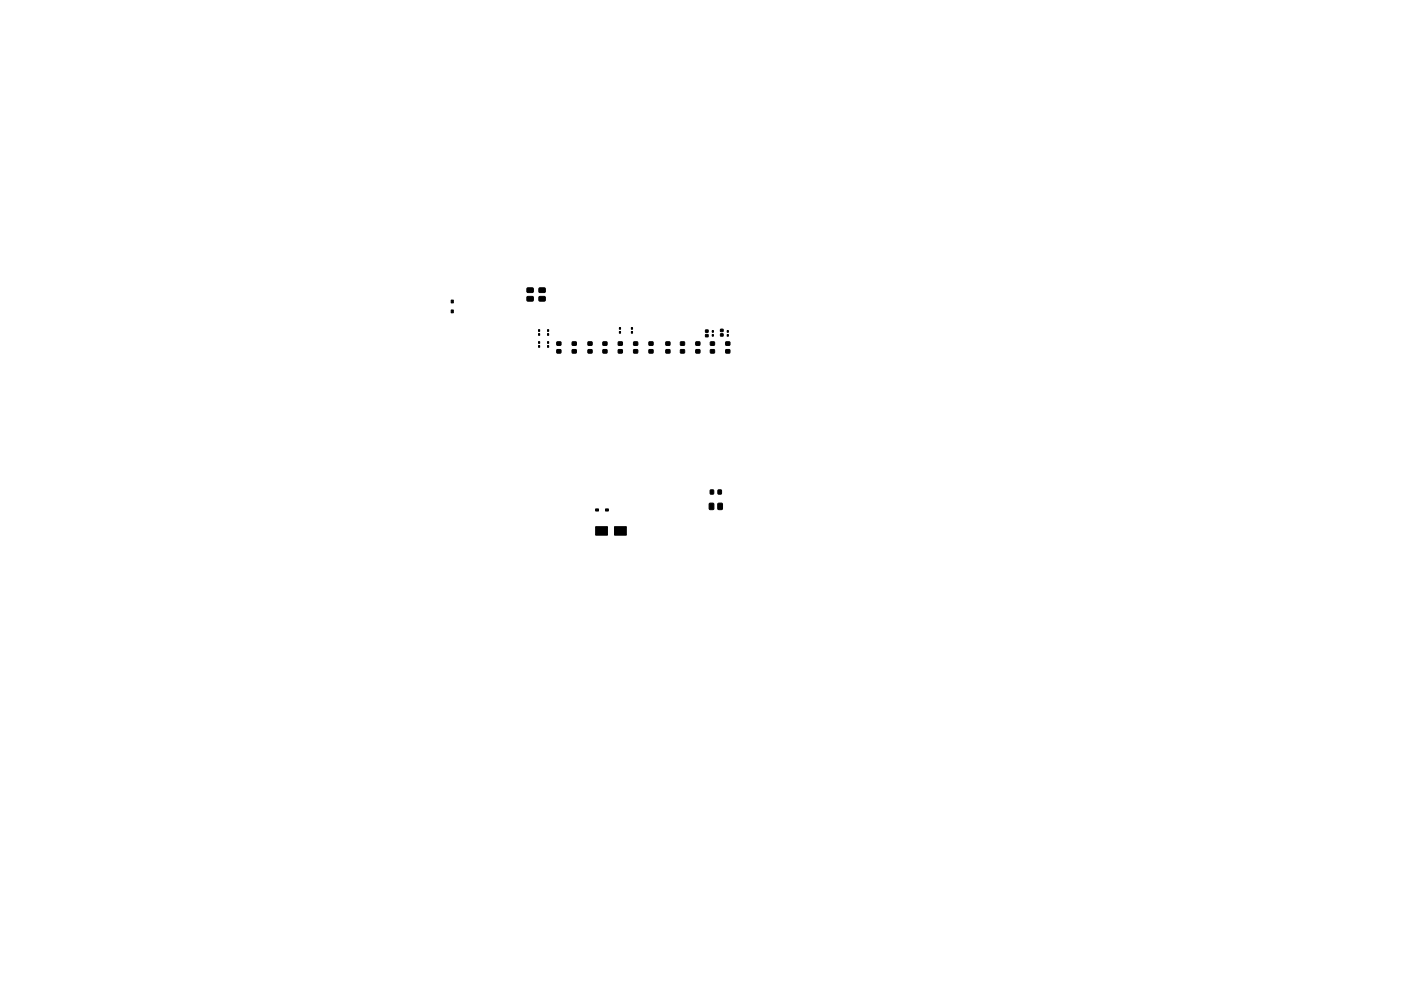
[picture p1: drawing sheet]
<svg xmlns="http://www.w3.org/2000/svg" width="297mm" height="210mm" viewBox="0 0 297 210" stroke-linecap="round" stroke-linejoin="round" font-family="sans-serif">
<g fill="#000" stroke="#000" stroke-width=".21">
<path d="M95.7 63.7h.4v.6h-.4zM95.7 65.8h.4v.6h-.4zM111.8 61.1h1.1l.2 .2v.6l-.3 .2h-1l-.1-.3zM111.8 63l1.1-.1 .2 .2v.6l-.3 .2h-1l-.1-.2zM114.2 72.5h.2v.3h-.2zM114.2 73.3h.2v.4h-.2zM114.2 69.9h.2v.4h-.2zM114.2 70.8h.2v.3h-.2zM114.3 61.1h1.2l.1 .2v.6l-.2 .2h-1l-.2-.3zM114.3 63l1.2-.1 .1 .2v.6l-.2 .2h-1l-.2-.2zM116.1 69.9h.2v.4h-.2zM116.1 70.8h.2v.3h-.2z"/>
<path d="M116.1 72.5h.2v.3h-.2zM116.1 73.3h.2v.4h-.2zM118.1 74.2h.8v.7h-.8zM118.1 72.6h.8v.6h-.8zM121.3 72.6h.9v.6h-.9zM121.3 74.2h.9v.7h-.9zM124.7 74.2h.8v.7h-.8zM124.7 72.6h.8v.6h-.8zM127.8 74.2h.9v.7h-.9zM127.8 72.6h.9v.6h-.9zM131.1 74.2h.8v.7h-.8zM131.1 72.6h.8v.6h-.8z"/>
<path d="M131.3 69.5h.3v.4h-.3zM131.3 70.3h.3v.4h-.3zM133.9 69.5h.2v.4h-.2zM133.9 70.3h.2v.4h-.2zM134.4 72.6h.8v.6h-.8zM134.4 74.2h.8v.7h-.8zM137.6 74.2h.8v.7h-.8zM137.6 72.6h.8v.6h-.8zM141.2 74.2h.8v.7h-.8zM141.2 72.6h.8v.6h-.8zM144.3 72.6h.8v.6h-.8zM144.3 74.2h.8v.7h-.8z"/>
<path d="M147.5 74.2h.9v.7h-.9zM147.5 72.6h.9v.6h-.9zM149.6 70h.5v.5h-.5zM149.6 71h.5v.5h-.5zM150.6 74.2h.9v.7h-.9zM150.6 72.6h.9v.6h-.9zM151 70.1h.3v.4h-.3zM151 71h.3v.3h-.3zM152.8 69.9h.5v.4h-.5zM152.8 70.8h.5v.5h-.5zM154.2 70.1h.2v.4h-.2zM154.2 71h.2v.3h-.2z"/>
<path d="M153.9 72.6h.8v.6h-.8zM153.9 74.2h.8v.7h-.8zM126.3 108h.6v.4h-.6zM126.3 111.7h2.5v1.8h-2.5zM128.4 108h.6v.4h-.6zM130.3 111.7h2.5v1.8h-2.5zM150.4 106.8l.7-.1 .2 .2 .1 1-.2 .2h-.6l-.2-.1zM150.6 104h.7v.8h-.7zM152.2 106.8l.7-.1 .3 .2v1l-.2 .2h-.6l-.2-.1zM152.2 104h.7v.8h-.7z"/>
</g>
</svg>
